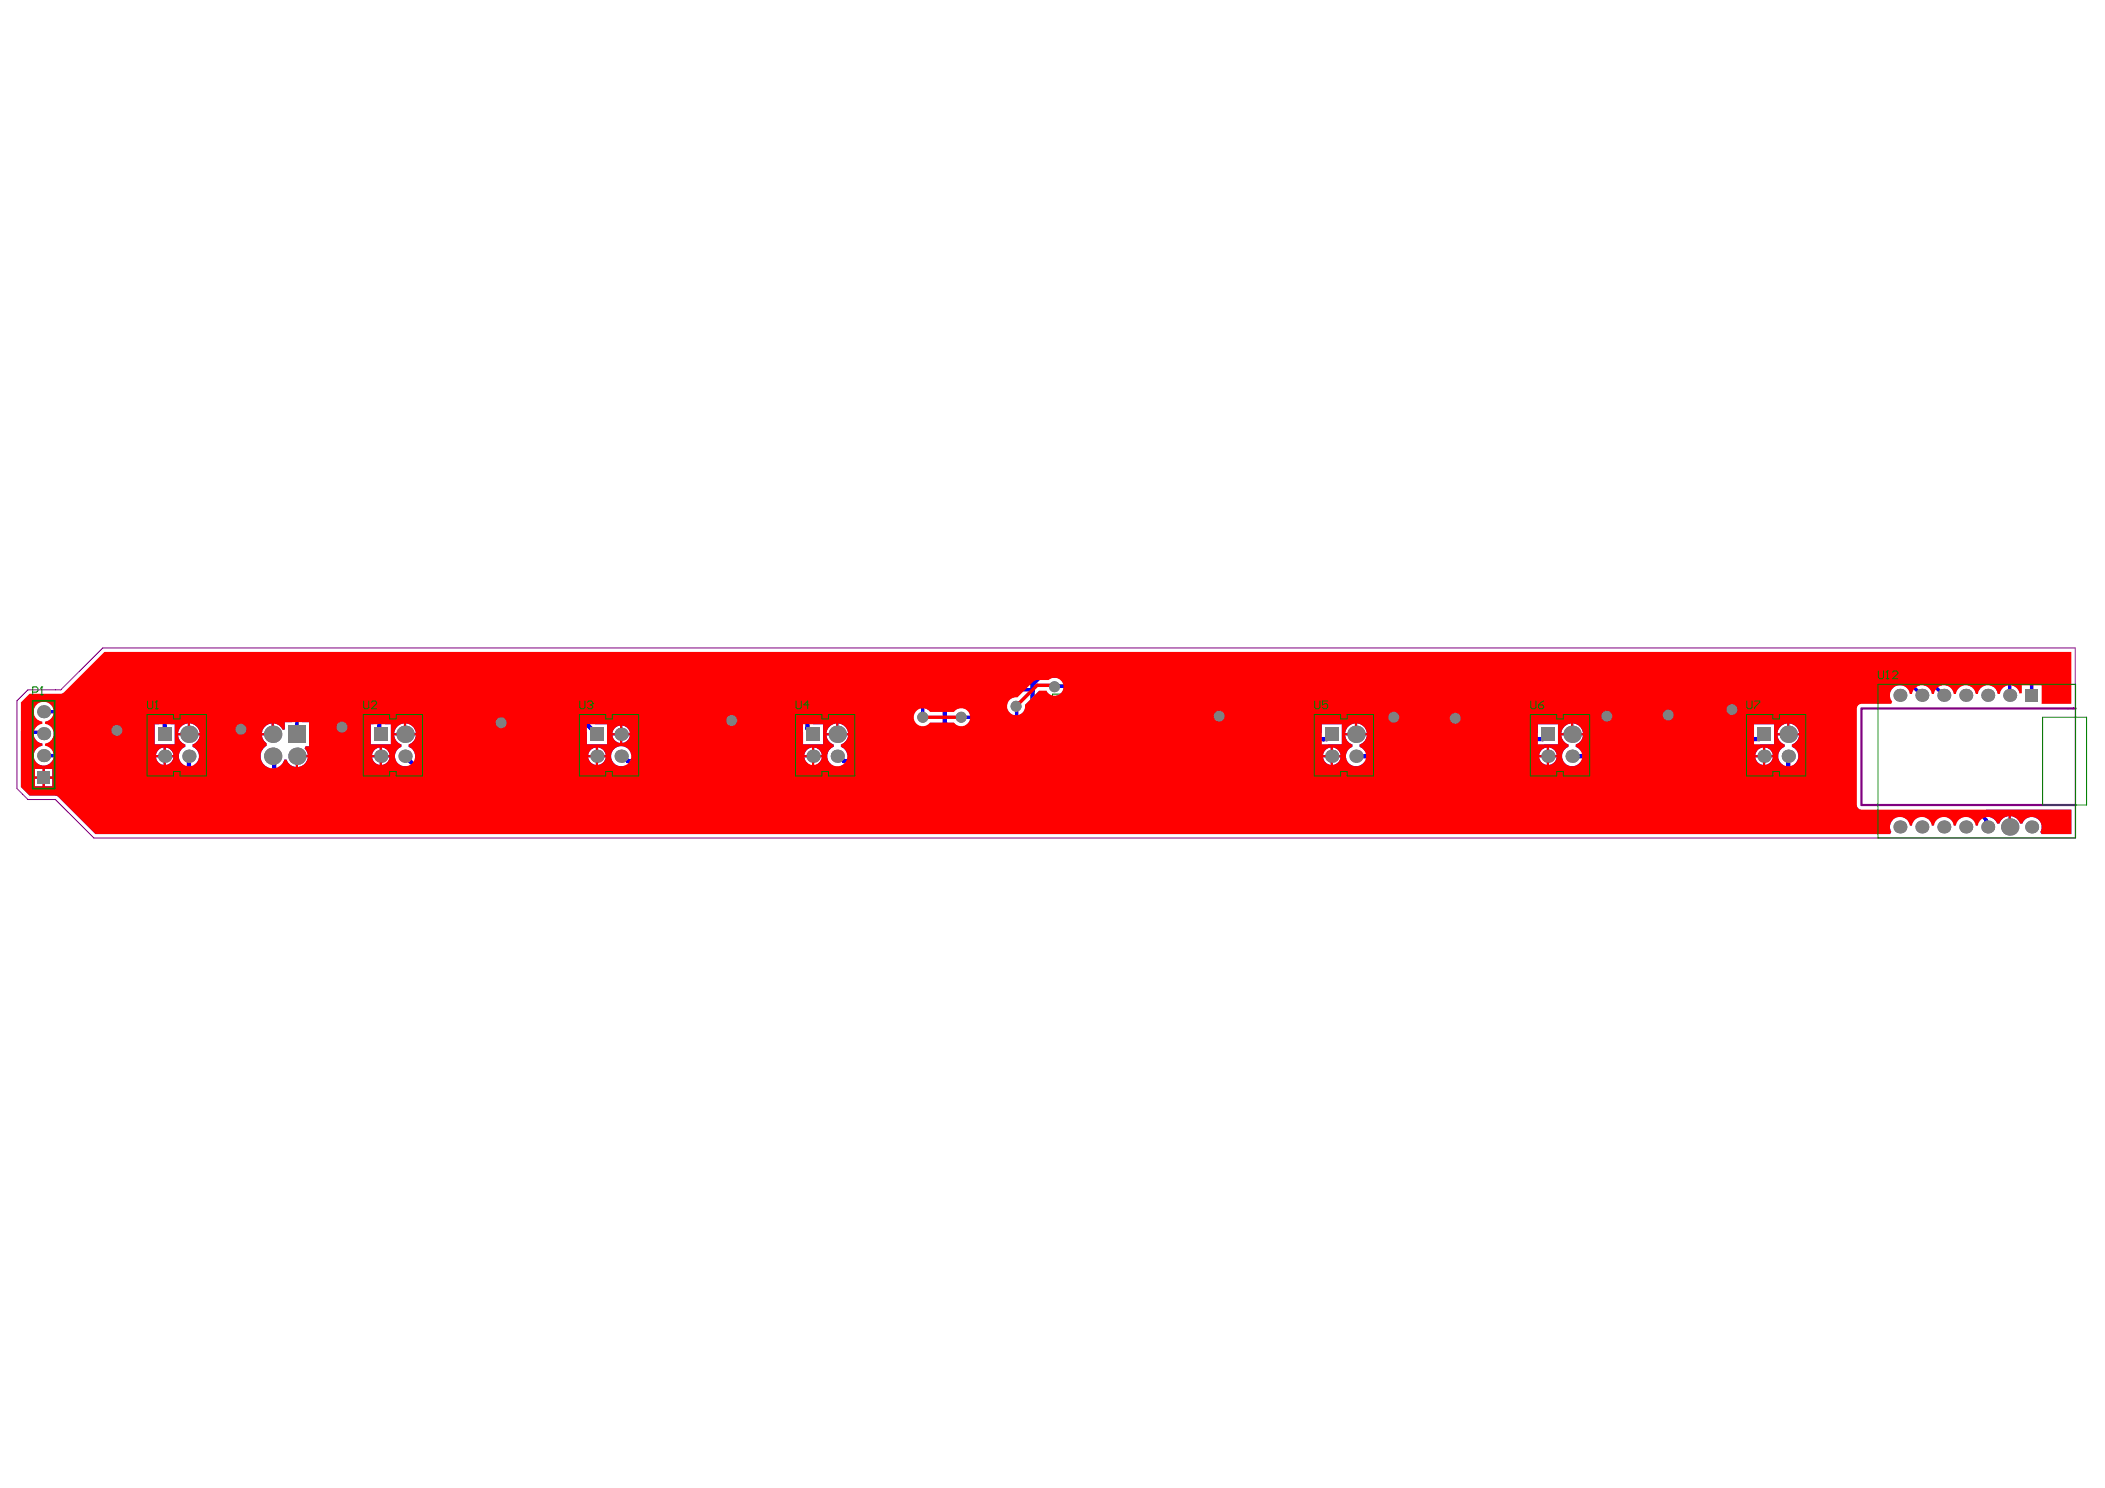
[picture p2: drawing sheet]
<svg xmlns="http://www.w3.org/2000/svg" width="297mm" height="210mm" viewBox="0 0 297 210" stroke-linecap="round" stroke-linejoin="round" font-family="sans-serif">
<g fill="none" stroke="#008000" stroke-width=".14">
<path d="M21.6 95.8h1.8v3.4h-1.8zM21.9 97.5h1.2M22.5 96.9v1.2M29.4 95.8h1.8v3.4h-1.8zM29.7 97.5h1.2M30.3 96.9v1.2M37.1 95.8h1.8v3.4h-1.8zM37.4 97.5h1.2M38 96.9v1.2M44.9 95.8h1.8v3.4h-1.8zM45.2 97.5h1.2M45.8 96.9v1.2"/>
<path d="M52.6 95.8h1.8v3.4h-1.8zM52.9 97.5h1.2M53.5 96.9v1.2M60.4 95.8h1.8v3.4h-1.8zM60.7 97.5h1.2M61.3 96.9v1.2M82 95.8h1.9v3.4h-1.9zM82.3 97.5h1.3M83 96.9v1.2M91.3 95.8h1.9v3.4h-1.9zM91.6 97.5h1.3M92.3 96.9v1.2"/>
<path d="M113 95.8h1.9v3.4h-1.9zM113.3 97.5h1.3M113.9 96.9v1.2M122.3 95.8h1.9v3.4h-1.9zM122.6 97.5h1.2M123.2 96.9v1.2M137.8 96.4h3.4v1.8h-3.4zM138.9 97.3h1.2M139.5 96.7v1.2M148.5 97.9h15.6v14h-15.6zM137.8 100.3h3.4v1.8h-3.4zM138.9 101.2h1.2"/>
<path d="M139.5 100.6v1.2M155.7 104.9h1.2M156.3 104.3v1.2M178.1 100.4h1.8v3.5h-1.8zM178.4 102.2h1.2M179 101.5v1.3M199.8 100.4h1.8v3.5h-1.8zM200.1 102.2h1.2M200.7 101.5v1.3M209.1 100.4h1.8v3.5h-1.8zM209.4 102.2h1.2M210 101.5v1.3"/>
<path d="M229.2 100.4h1.9v3.5h-1.9zM229.5 102.2h1.3M230.1 101.5v1.3M240.1 100.4h1.8v3.5h-1.8zM240.4 102.2h1.2M241 101.5v1.3M257.1 100.2h1.8v3.5h-1.8zM257.4 102h1.2M258 101.3v1.3"/>
</g>
<g fill="none" stroke="#800080" stroke-width=".14">
<path d="M21.7 96.2h1.7v2.6h-1.7zM29.4 96.2h1.7v2.6h-1.7zM37.2 96.2h1.7v2.6h-1.7zM44.9 96.2h1.7v2.6h-1.7zM52.7 96.2h1.7v2.6h-1.7zM60.4 96.2h1.7v2.6h-1.7zM82.1 96.2h1.7v2.6h-1.7zM91.4 96.2h1.7v2.6h-1.7zM113.1 96.2h1.7v2.6h-1.7zM122.4 96.2h1.7v2.6h-1.7zM138.2 96.5h2.6v1.7h-2.6zM151.8 98.5h9.1v12.8h-9.1z"/>
<path d="M292.8 91.4h-278.3l-5.9 5.9h-4.7l-1.5 1.6v12.3l1.5 1.6h3.9l5.4 5.4h279.6M292.8 91.4v26.8M138.2 100.3h2.6v1.7h-2.6zM178.2 100.8h1.7v2.7h-1.7zM199.9 100.8h1.7v2.7h-1.7zM209.1 100.8h1.8v2.7h-1.8zM229.3 100.8h1.7v2.7h-1.7zM240.1 100.8h1.7v2.7h-1.7zM257.2 100.6h1.7v2.7h-1.7z"/>
<circle cx="159.8" cy="99.6" r=".61"/>
</g>
<path d="M292.9 99.9h-30.2v13.7h30.2" fill="none" stroke="#800080" stroke-width=".31"/>
<g fill="none" stroke="#c0c073" stroke-width=".14">
<path d="M21.9 95h.4M22.1 93.9h.1M22.1 93.9l.2 .2M22.1 93.9v1.1M23 94.6l-.3 .4M23.4 94.6h-.6l-.1-.1v-.4l.1-.2h.6v1.1M28.4 94.1l.2-.2h.3l.2 .2v.7l-.2 .2h-.3l-.2-.2zM29.7 95h.3M29.9 93.9h.1M29.9 93.9l.1 .2M29.9 93.9v1.1M30.8 94.6l-.4 .4"/>
<path d="M31.1 94.6h-.5l-.2-.1v-.4l.2-.2h.5v1.1M37.2 94.5l-.1-.2v-.2l.1-.2h.4l.2 .2v.2l-.2 .2M37.2 94.5l-.1 .1v.2l.1 .2h.4l.2-.2v-.2l-.2-.1M37.2 94.5h.4M38.5 94.6l-.3 .4M38.9 94.6h-.6l-.1-.1v-.4l.1-.2h.6v1.1M42.7 99.4l-.2 .2v.2l.2 .2h.3l.2-.2v-.2l-.2-.2M42.7 99.4l-.2-.1v-.2l.2-.2h.3l.2 .2v.2l-.2 .1M42.7 99.4h.3M43.6 98.9v.9l.2 .2h.3l.2-.2v-.9M44.6 93.9h-.7v.2l.7 .7v.2M45.2 95h.3"/>
<path d="M45.4 93.9h.1M45.4 93.9l.1 .2M45.4 93.9v1.1M46.3 94.6l-.4 .4M46.6 94.6h-.5l-.2-.1v-.4l.2-.2h.5v1.1M53.3 94.1l-.2-.2h-.4l-.1 .2v.2l.7 .7h-.7M54 94.6l-.4 .4M54.4 94.6h-.6l-.2-.1v-.4l.2-.2h.6v1.1M59.7 95h.4M59.9 93.9h.1M59.9 93.9v1.1M59.9 93.9l.2 .2"/>
<path d="M60.7 95h.3M60.8 93.9h.1M60.8 93.9l.2 .2M60.8 93.9v1.1M61.8 94.6l-.4 .4M62.1 94.6h-.5l-.2-.1v-.4l.2-.2h.5v1.1M82 94.3h.1M82 94.3l.2 .2M82.2 94.5l-.2 .1v.2l.2 .2h.3l.2-.2M82.2 94.5h.2M82.7 94.1l-.2-.2h-.3l-.2 .2v.2M83.5 94.6l-.4 .4"/>
<path d="M83.8 94.6h-.5l-.2-.1v-.4l.2-.2h.5v1.1M91.1 94.1l-.2-.2h-.3l-.2 .2v.2l.7 .7h-.7M91.7 95h.3M91.8 93.9h.1M91.8 93.9l.2 .2M91.8 93.9v1.1M92.7 94.6l-.3 .4M93.1 94.6h-.5l-.2-.1v-.4l.2-.2h.5v1.1M113 94.5h.7l-.5-.6v1.1M114.4 94.6l-.3 .4M114.8 94.6h-.5l-.2-.1v-.4l.2-.2h.5v1.1M121.4 94.3h.1"/>
<path d="M121.4 94.3l.1 .2M121.5 94.5l-.1 .1v.2l.1 .2h.4l.2-.2M121.5 94.5h.2M122.1 94.1l-.2-.2h-.4l-.1 .2v.2M122.6 95h.4M122.8 93.9h.1M122.8 93.9l.2 .2M122.8 93.9v1.1M123.7 94.6l-.3 .4M124.1 94.6h-.5l-.2-.1v-.4l.2-.2h.5v1.1M138.6 95l-.2-.1v-.2l.2-.2h.3l.2 .2v.2l-.2 .1M138.6 95l-.2 .2v.2l.2 .2h.3l.2-.2v-.2l-.2-.2"/>
<path d="M138.6 95h.3M139.3 98.9h.6l.1-.2v-.2l-.1-.1h-.4l-.2 .1v.8l.2 .2h.4l.1-.2M139.7 95.6h.3M139.9 94.5h.1M139.9 94.5l.1 .2M139.9 94.5v1.1M140.8 95.2l-.4 .4M140.8 99.1l-.4 .4M141.1 95.2h-.5l-.2-.2v-.3l.2-.2h.5v1.1M141.1 99.1h-.5l-.2-.2v-.4l.2-.1h.5v1.1M161.3 96.2l.2-.2h.4l.2 .2v.7l-.2 .2h-.4l-.2-.2zM162.6 97.1h.4"/>
<path d="M162.8 96h.1M162.8 96v1.1M162.8 96l.2 .2M163.3 96v.9l.2 .2h.4l.2-.2v-.9M178 98.5h.8v.6l-.4-.2h-.2l-.2 .2v.4l.2 .1h.4l.2-.1M179.5 99.3l-.4 .3M179.9 99.3h-.6l-.2-.2v-.4l.2-.2h.6v1.1M198.8 99.1h.8l-.6-.6v1.1M200.1 99.6h.4M200.3 98.5h.1M200.3 98.5l.2 .2M200.3 98.5v1.1"/>
<path d="M201.2 99.3l-.4 .3M201.6 99.3h-.6l-.2-.2v-.4l.2-.2h.6v1.1M209 99.3l.2-.2h.6v.4l-.2 .1h-.4l-.2-.1zM209 98.5l.4 .2 .4 .4M210.5 99.3l-.4 .3M210.9 99.3h-.6l-.2-.2v-.4l.2-.2h.6v1.1M228.3 98.5h.7v.6l-.4-.2h-.2l-.1 .2v.4l.1 .1h.4l.2-.1M229.5 99.6h.4M229.7 98.5h.1M229.7 98.5l.2 .2M229.7 98.5v1.1M230.6 99.3l-.3 .3"/>
<path d="M231 99.3h-.5l-.2-.2v-.4l.2-.2h.5v1.1M240.8 98.5h-.8v.2l.8 .8v.1M241.5 99.3l-.4 .3M241.8 99.3h-.5l-.2-.2v-.4l.2-.2h.5v1.1M256.1 99.1l.2-.2h.6v.4l-.2 .2h-.4l-.2-.2zM256.1 98.4l.4 .1 .4 .4M257.4 99.5h.4M257.6 98.4h.1M257.6 98.4l.2 .1M257.6 98.4v1.1M258.5 99.1l-.3 .4M258.9 99.1h-.6l-.1-.2v-.4l.1-.1h.6v1.1"/>
<path d="M36 100.8h3.7v.6h1v-.6h3.7v8.7h-3.7v-.7h-1v.7h-3.7z"/>
</g>
<g fill="none" stroke="#c0c073" stroke-width=".24">
<path d="M21.9 97.5h1.3M29.6 97.5h1.3M37.4 97.5h1.3M45.1 97.5h1.3M52.8 97.5h1.4M60.6 97.5h1.3M82.3 97.5h1.3M91.6 97.5h1.3M113.3 97.5h1.3M122.6 97.5h1.3M139.5 96.6v1.4M152.8 98.5h7.1v12.8h-7.1z"/>
<path d="M139.5 100.5v1.3M178.3 102.2h1.4M200 102.2h1.4M209.3 102.2h1.4M229.5 102.2h1.3M240.3 102.2h1.4M257.4 102h1.3"/>
</g>
<circle cx="161.9" cy="98.4" r=".15" fill="none" stroke="#c0c073" stroke-width=".3"/>
<circle cx="158.7" cy="99.7" r=".37" fill="none" stroke="#c0c073" stroke-width=".73"/>
<g fill="#00f">
<path d="M280.3 114.2h12v3.5h-4.2l-.2-.4a1.41 1.41 0 0 0-.6-1.9 1.41 1.41 0 0 0-1.9 .8h-.4a1.49 1.49 0 0 0-1.3-1.1v1.6h-.3v-1.6a1.49 1.49 0 0 0-1.3 1.1h-.3a1.33 1.33 0 0 0-.9-.9l-.7-.8z"/>
<path d="M93 95h20.2v.4h-.5v4.2h.4v3.2l.2 .5v1.7h2.9v-2.8h-1.5v-2.6h.5v-4.2h-.5v-.4h7.4l.1 .1-.1 .3h-.1v4.2h.4v7h-2.8a1.39 1.39 0 0 0-.9-1.3v-.3a1.5 1.5 0 0 0 1-1.3h-3.1a1.5 1.5 0 0 0 1 1.3v.3a1.42 1.42 0 0 0-.3 2.5l-.1 .3h-1.8l.1-.4 .4-.5 .1-.4h-2.5l.1 .4 .4 .5v.4h-2.5l-1.3-1.3-.6-.2h-16.5v-7h.4v-4.2h-.5zM118.3 102v1.4h1.4a1.52 1.52 0 0 0-1.4-1.4zM116.9 102.6l-.3 .8h1.4v-1.4a1.5 1.5 0 0 0-1.1 .6zM114.9 105.4v1.1h1.1a1.25 1.25 0 0 0-1.1-1.1zM113.7 105.9l-.2 .6h1.1v-1.1l-.3 .1z"/>
<path d="M201.5 98.4h7.7v1.7h-.5v4.1h1.5a1.52 1.52 0 0 0 1.1 .9l8.5-.1v-2.8h-2.8v1.3h-5.3l-.4-.4v-3h-.5v-1.7h18.5v1.7h-.4v4.3l-1.5 1.5h-4.4l-.3-.4-.3-.2v-.3a1.5 1.5 0 0 0 1-1.3h-3.1a1.5 1.5 0 0 0 1 1.3v.3a1.42 1.42 0 0 0-.6 2.3 1.42 1.42 0 0 0 2.3-.1h2.4l.1 .3-2.7 2.6h-28l-.2-.3 6-5.9h1.4v-4.1h-.5zM222 102v1.4h1.4a1.52 1.52 0 0 0-1.4-1.4zM220.6 102.6l-.3 .8h1.4v-1.4a1.5 1.5 0 0 0-1.1 .6zM218.6 105.4v1.1h1.1a1.25 1.25 0 0 0-1.1-1.1zM217.4 105.9l-.2 .6h1.1v-1.1l-.3 .1zM218.6 106.8v1.1a1.25 1.25 0 0 0 1.1-1.1zM217.2 106.8a1.25 1.25 0 0 0 1.1 1.1v-1.1z"/>
<path d="M62 95h20.2v.4h-.5v4.2h.5v2.7a1.27 1.27 0 0 0 .6 1v1.7h2.9v-2.8h-1.7l-.2-.2v-2.4h.4v-4.2h-.5v-.4h7.8v.4h-.5v4.2h.5v7h-2.4a1.43 1.43 0 0 0-1.7-1.3 1.43 1.43 0 0 0-1.1 1.7 1.43 1.43 0 0 0 1.9 1l.4 .2h20.7l1.2 1.2-.1 .3h-48.3v-10.1h.4v-4.2h-.5zM87.8 102.3v1.1h1.1a1.25 1.25 0 0 0-1.1-1.1zM86.7 102.8l-.3 .6h1.1v-1.1l-.3 .1zM87.8 103.7v1.1a1.25 1.25 0 0 0 1.1-1.1zM86.4 103.7a1.25 1.25 0 0 0 1.1 1.1v-1.1zM84.4 105.4v1.1h1.1a1.25 1.25 0 0 0-1.1-1.1zM83.2 105.9l-.2 .6h1.1v-1.1l-.3 .1zM84.4 106.8v1.1a1.25 1.25 0 0 0 1.1-1.1zM83 106.8a1.25 1.25 0 0 0 1.1 1.1v-1.1z"/>
<path d="M167.3 106.5h1.2l5.3 5.3 .6 .2h48.8l.5-.2 7-7 .2-.6h.5v-4.1h-.5v-1.7h9.3v1.7h-.5v4.1h1.4a1.52 1.52 0 0 0 1.2 .9l8-.1v-2.8h-2.8v1.3h-4.9l-.3-.4v-3h-.5v-1.7h13.8l1.3 1.2-.2 .3v4.1h.5v5.4l-3.4 3.4h-.7v-5a1.42 1.42 0 0 0-.2-2.5v-.3a1.5 1.5 0 0 0 1-1.3h-3.1a1.5 1.5 0 0 0 1 1.3v.3a1.42 1.42 0 0 0-.3 2.5v5h-78.4l-5.9-6zM252.5 102v1.4h1.4a1.52 1.52 0 0 0-1.4-1.4zM251.1 102.6l-.3 .8h1.4v-1.4a1.5 1.5 0 0 0-1.1 .6zM249.1 105.4v1.1h1.1a1.25 1.25 0 0 0-1.1-1.1zM247.9 105.9l-.2 .6h1.1v-1.1l-.3 .1zM249.1 106.8v1.1a1.25 1.25 0 0 0 1.1-1.1zM247.7 106.8a1.25 1.25 0 0 0 1.1 1.1v-1.1z"/>
<path d="M134.8 112.5l1.3-1.4h13l.5 .2h2.3a.92 .92 0 0 0 .8-.6 .92 .92 0 0 0-.2-1v-.3a.92 .92 0 0 0 0-1.3v-.2a.92 .92 0 0 0 0-1.3v-.3a.92 .92 0 0 0 0-1.3v-.2a.92 .92 0 0 0 0-1.3v-.3a.92 .92 0 0 0 0-1.3v-.2a.92 .92 0 0 0 0-1.3v-.2a.91 .91 0 0 0-.2-1.5v-.3h25.9v1.7h-.5v4.1h1.5a1.52 1.52 0 0 0 1.1 .9l9-.1v-2.8h-2.8v1.3h-5.8l-.4-.4v-3h-.5v-1.7h20.1v1.7h-.5v3l-2.8 2.8h-4.1l-.3-.4-.3-.2v-.3a1.5 1.5 0 0 0 1-1.3h-3.1a1.5 1.5 0 0 0 1 1.3v.3a1.42 1.42 0 0 0-.6 2.3 1.42 1.42 0 0 0 2.3-.1h2.1l.2 .3-1.2 1.1h-16.6l-5.3-5.3-.4-.2-7.5-.1-.1-.3 .1-.2h-3.7l.1 .3a.55 .55 0 0 1-.2 .6 1.27 1.27 0 0 0 .1 1.2 1.35 1.35 0 0 0 0 1.6 1.35 1.35 0 0 0 0 1.5l-.1 .3a.91 .91 0 0 0 .2 1.2l.1 .3-.2 .4h3.7l-.1-.3 .1-.3h.8l1.2 1.2v.9l-1.1 1.1h-29.8zM162.1 98.8v.5h1.7a.72 .72 0 0 0-.7-.5zM160.3 99l-.2 .3h1.7v-.5h-1zM160.1 99.7l.2 .4v.4l-.2 .4h3.7l-.3-.4v-.4l.3-.4zM160.1 101.2l.2 .4v.4l-.2 .4h3.7l-.3-.4v-.4l.3-.4zM191.5 102v1.4h1.4a1.52 1.52 0 0 0-1.4-1.4zM190.1 102.6l-.3 .8h1.4v-1.4a1.5 1.5 0 0 0-1.1 .6zM188.1 105.4v1.1h1.1a1.25 1.25 0 0 0-1.1-1.1zM186.9 105.9l-.2 .6h1.1v-1.1l-.3 .1zM188.1 106.8v1.1a1.25 1.25 0 0 0 1.1-1.1zM186.7 106.8a1.25 1.25 0 0 0 1.1 1.1v-1.1zM162.1 110.5v.6h1a.72 .72 0 0 0 .7-.6zM160.1 110.5a.71 .71 0 0 0 .7 .6h1v-.6z"/>
<path d="M38.8 95h6.2v.4h-.5v4.2h.5v11.6h-4.3l-1.2-1.2v-1.9l.3-.4 .3-.5h.3a1.5 1.5 0 0 0 1.3 1v-1.5h.2v-.2h1.5l-.1-.4-.3-.5 .1-.3h.5v-3.4h-1v-2.6l-1.3-1.3-.5-.3h-1.5v-2.3h-.5zM42.1 106.8v1.4a1.52 1.52 0 0 0 1.3-1.4z"/>
<path d="M46.5 95h6.3v.4h-.6v4.2h.5v2.6h-.4v2.8h2.9v-2.8h-.9v-2.6h.5v-4.2h-.5v-.4h6.2v.4h-.5v4.2h.5v8.8l-.3 .2-1.6-1.7a1.4 1.4 0 0 0-.9-1.6v-.3a1.5 1.5 0 0 0 1-1.3h-3.1a1.5 1.5 0 0 0 1 1.3v.3a1.42 1.42 0 0 0-.8 1.8 1.42 1.42 0 0 0 1.6 1l2.9 2.8-.2 .3h-13.5v-11.6h.5v-4.2h-.6zM57.3 102v1.4h1.4a1.52 1.52 0 0 0-1.4-1.4zM55.9 102.6l-.3 .8h1.4v-1.4a1.5 1.5 0 0 0-1.1 .6zM53.9 105.4v1.1h1.1a1.25 1.25 0 0 0-1.1-1.1zM52.7 105.9l-.2 .6h1.1v-1.1l-.3 .1zM53.9 106.8v1.1a1.25 1.25 0 0 0 1.1-1.1zM52.5 106.8a1.25 1.25 0 0 0 1.1 1.1v-1.1z"/>
<path d="M31 95h6.3v.4h-.6v4.2h2.6v-.4h1.1l.8 .7v2h-1v1h-.3a1.5 1.5 0 0 0-1.3-.9v1.6h-.1v.1h-1.5a1.46 1.46 0 0 0 .6 1.1v.4a1.7 1.7 0 0 0-.8 1.6 1.7 1.7 0 0 0 1.1 1.5v2.3l.2 .3 1.6 1.6-.2 .3h-8.4v-13.2h.5v-4.2h-.6zM37.3 102.6l-.3 .8h1.3v-1.4a1.5 1.5 0 0 0-1 .6z"/>
<path d="M3 103.1l.3-.1a1.71 1.71 0 0 0 1.6 1 1.41 1.41 0 0 0 1.1 .9v.3a1.41 1.41 0 0 0-1 2.2 1.41 1.41 0 0 0 2.3-.1h2.9l.2 .6 7.7 7.7 .6 .3h239.3l.3-.1 .5-.4h8.1l.2 .3a1.35 1.35 0 0 0-.2 1.6l-.2 .4h-253.2l-5.5-5.4-3.8-.1-1.2-1.2zM6.3 108.5v1h1.1v-1zM4.9 108.5v1h1.1v-1zM6.3 109.8v1.1h1.1v-1.1zM4.9 109.8v1.1h1.1v-1.1z"/>
<path d="M11.7 100.7l5.7-5.7h4.4v.4h-.5v4.2h1.1v2.6h-.6v2.8h2.9v-2.8h-.7v-3l-.2-.6v-3.2h-.5v-.4h6.2v.4h-.5v4.2h.5v11.6l-.3 .1-1.7-1.7v-1.8a1.42 1.42 0 0 0-.3-2.5v-.3a1.5 1.5 0 0 0 1-1.3h-3.1a1.5 1.5 0 0 0 1 1.3v.3a1.42 1.42 0 0 0-.2 2.5v2.1l.1 .4 3.6 3.8-.1 .3h-10.5l-7.3-7.3zM26.8 102v1.4h1.4a1.52 1.52 0 0 0-1.4-1.4zM25.4 102.6l-.3 .8h1.4v-1.4a1.5 1.5 0 0 0-1.1 .6zM23.4 105.4v1.1h1.1a1.25 1.25 0 0 0-1.1-1.1zM22.2 105.9l-.2 .6h1.1v-1.1l-.3 .1zM23.4 106.8v1.1a1.25 1.25 0 0 0 1.1-1.1zM22 106.8a1.25 1.25 0 0 0 1.1 1.1v-1.1z"/>
</g>
<g fill="none" stroke="#00f" stroke-width=".49">
<path d="M22.5 94.2v2.3M30.3 94.2v2.3M38 98.5h2.8l1.1 1.1v4M38 94.2v2.3M45.8 94.2v2.3M53.5 94.2v2.3M61.3 94.2v2.3M83 94.2v2.3M92.3 94.2v2.3M113.9 94.2v2.3M122.5 94.2l.7 .8v1.5M138.5 97.3v3.9h-2.9"/>
<path d="M140.5 97.3h5.2M143.4 99.6l.1 .1v1.4M148.8 96.9l.1-.1h1.4l.3-.3h116.7l.1-.1h1.4l.1 .1h.7l1.6 1.6M261.1 95.3h10.4l2.8 2.8M281.8 94.2l1.8 1.8v2.1M286.7 98.1v-3.1l-2.3-2.3h-268.1l-5.5 5.5h-6.2l-.7 .7v3.8l.6 .6h1.5l.2 .2M6.2 106.6h4.7M6.2 100.4l-.1 .1M6.3 100.4h4.6M10.9 100.4l6.2-6.2h110l3.1 3.1v3.9M10.9 100.4v7l7.8 7.7h239.3l.8-.8h1.6M41.9 103.6h.1"/>
<path d="M143.5 101.1l-3 .1M143.5 101.1l1.4 1.5M258.5 114.6h20.8l.9 1v.8l.3 .3"/>
</g>
<g fill="none" stroke="#00f" stroke-width=".61">
<path d="M22.5 98.5h.2l.5 .7v4.4M30.3 98.5v15.1M45.8 98.5v13.5M53.5 98.5v4.9l.2 .2M61.3 98.5v12M83 98.5v3.8l1.2 1.3M92.3 98.5v8.9M113.9 98.5v4.3l.8 .8M123.2 98.5v8.9M150.7 99.5v-1l.9-.9h104.4l4.4 4.4v12.3M179 97.6v3.6M200.7 97.6v3.6"/>
<path d="M210 97.6v3.6M230.1 97.6v3.6M241 97.6v3.6M261.1 95.3h-114.2l-1.2 1.2v2.4l2.2 2.1h2.8M281.8 94.2h-146.2l-2.3 2.3v5.5l2.3 2.3h12.4l.2-.2h2.5M26.7 106.7v3.2l3.6 3.7M38.5 106.7l.2 .2v3.5l1.6 1.6h93.8l1.7-1.7h14.9M57.2 106.7l3.7 3.8h71.6l1.7-1.7h16.5M87.7 106.7h.2l.7 .7h21l1.6 1.5h20l1.6-1.7h17.9M144.9 102.6h5.8M150.7 105.7h-18l-1.7 1.7h-11.9l-.7-.7h-.2M161.9 108.8h3l1.7 1.7v1.5l-1.5 1.6h-134.8"/>
<path d="M179 103.1h.2l1.1 1.2h6.9l.7-.7M191.3 106.7h5.7M200.7 103.1h-.2l-6.5 6.6h-17.3l-5.6-5.6h-9.2M210 103.1h.2l1.1 1.2h6.4l.7-.7M221.8 106.7h5.8M230.1 103.1v1.2l-6.9 6.9h-48.8l-5.6-5.5h-6.9M241 103.1h.2l1.1 1.2h5.9l.7-.7M252.3 106.7v6.9M258 103.4v6.4l-3.8 3.8h-81.4l-6.3-6.4h-4.6"/>
</g>
<g fill="#808080">
<circle cx="235.4" cy="100.9" r=".77"/>
<circle cx="244.4" cy="100.1" r=".77"/>
<circle cx="226.7" cy="101" r=".77"/>
<circle cx="205.4" cy="101.3" r=".77"/>
<circle cx="196.7" cy="101.2" r=".77"/>
<circle cx="172" cy="101" r=".77"/>
<circle cx="16.5" cy="103" r=".77"/>
<circle cx="34" cy="102.9" r=".77"/>
<circle cx="48.3" cy="102.6" r=".77"/>
<circle cx="70.7" cy="102" r=".77"/>
<circle cx="103.3" cy="101.6" r=".77"/>
<circle cx="135.6" cy="101.2" r=".77"/>
<circle cx="148.8" cy="96.9" r=".77"/>
<circle cx="143.4" cy="99.6" r=".77"/>
<circle cx="130.2" cy="101.2" r=".77"/>
<circle cx="6.2" cy="106.6" r=".91"/>
<circle cx="6.2" cy="103.5" r=".91"/>
<circle cx="23.2" cy="106.7" r=".93"/>
<circle cx="6.2" cy="100.4" r=".91"/>
<circle cx="26.7" cy="106.7" r=".93"/>
<circle cx="26.7" cy="103.6" r="1.22"/>
<circle cx="38.5" cy="106.7" r="1.22"/>
<circle cx="38.5" cy="103.6" r="1.22"/>
<circle cx="41.9" cy="106.7" r="1.22"/>
<circle cx="53.7" cy="106.7" r=".93"/>
<circle cx="57.2" cy="106.7" r=".93"/>
<circle cx="57.2" cy="103.6" r="1.22"/>
<circle cx="84.2" cy="106.7" r=".93"/>
<circle cx="87.7" cy="106.7" r=".93"/>
<circle cx="87.7" cy="103.6" r=".93"/>
<circle cx="114.7" cy="106.7" r=".93"/>
<circle cx="118.2" cy="106.7" r=".93"/>
<circle cx="118.2" cy="103.6" r="1.22"/>
<circle cx="187.9" cy="106.7" r=".93"/>
<circle cx="191.3" cy="103.6" r="1.22"/>
<circle cx="191.3" cy="106.7" r=".93"/>
<circle cx="218.4" cy="106.7" r=".93"/>
<circle cx="221.8" cy="106.7" r=".93"/>
<circle cx="221.8" cy="103.6" r="1.22"/>
<circle cx="248.9" cy="106.7" r=".93"/>
<circle cx="252.3" cy="106.7" r=".93"/>
<circle cx="252.3" cy="103.6" r="1.22"/>
<circle cx="268.1" cy="98.1" r=".91"/>
<circle cx="268.1" cy="116.7" r=".91"/>
<circle cx="271.2" cy="98.1" r=".91"/>
<circle cx="271.2" cy="116.7" r=".91"/>
<circle cx="274.3" cy="98.1" r=".91"/>
<circle cx="274.3" cy="116.7" r=".91"/>
<circle cx="277.4" cy="98.1" r=".91"/>
<circle cx="277.4" cy="116.7" r=".91"/>
<circle cx="280.5" cy="98.1" r=".91"/>
<circle cx="280.5" cy="116.7" r=".91"/>
<circle cx="283.6" cy="116.7" r="1.22"/>
<circle cx="283.6" cy="98.1" r=".91"/>
<circle cx="286.7" cy="116.7" r=".91"/>
</g>
<g fill="#808080">
<path d="M22.3 102.6h1.9v1.9h-1.9z" fill-rule="evenodd"/>
<path d="M5.2 108.8h1.9v1.8h-1.9z" fill-rule="evenodd"/>
<path d="M40.7 102.4h2.4v2.4h-2.4z" fill-rule="evenodd"/>
<path d="M52.8 102.6h1.9v1.9h-1.9z" fill-rule="evenodd"/>
<path d="M83.3 102.6h1.9v1.9h-1.9z" fill-rule="evenodd"/>
<path d="M113.8 102.6h1.9v1.9h-1.9z" fill-rule="evenodd"/>
<path d="M187 102.6h1.9v1.9h-1.9z" fill-rule="evenodd"/>
<path d="M217.5 102.6h1.9v1.9h-1.9z" fill-rule="evenodd"/>
<path d="M248 102.6h1.9v1.9h-1.9z" fill-rule="evenodd"/>
<path d="M285.8 97.2h1.8v1.8h-1.8z" fill-rule="evenodd"/>
</g>
<g fill="#00f">
<path d="M137.9 100.4h1.2v1.6h-1.2z" fill-rule="evenodd"/>
<path d="M139.9 100.4h1.2v1.6h-1.2z" fill-rule="evenodd"/>
<path d="M137.9 96.5h1.2v1.6h-1.2z" fill-rule="evenodd"/>
<path d="M139.9 96.5h1.2v1.6h-1.2z" fill-rule="evenodd"/>
<path d="M21.7 97.9h1.6v1.2h-1.6z" fill-rule="evenodd"/>
<path d="M21.7 95.9h1.6v1.2h-1.6z" fill-rule="evenodd"/>
<path d="M29.5 97.9h1.6v1.2h-1.6z" fill-rule="evenodd"/>
<path d="M29.5 95.9h1.6v1.2h-1.6z" fill-rule="evenodd"/>
<path d="M37.2 97.9h1.6v1.2h-1.6z" fill-rule="evenodd"/>
<path d="M37.2 95.9h1.6v1.2h-1.6z" fill-rule="evenodd"/>
<path d="M45 97.9h1.6v1.2h-1.6z" fill-rule="evenodd"/>
<path d="M45 95.9h1.6v1.2h-1.6z" fill-rule="evenodd"/>
<path d="M52.7 97.9h1.6v1.2h-1.6z" fill-rule="evenodd"/>
<path d="M52.7 95.9h1.6v1.2h-1.6z" fill-rule="evenodd"/>
<path d="M60.5 97.9h1.6v1.2h-1.6z" fill-rule="evenodd"/>
<path d="M60.5 95.9h1.6v1.2h-1.6z" fill-rule="evenodd"/>
<path d="M82.2 97.9h1.5v1.2h-1.5z" fill-rule="evenodd"/>
<path d="M82.2 95.9h1.5v1.2h-1.5z" fill-rule="evenodd"/>
<path d="M91.5 97.9h1.5v1.2h-1.5z" fill-rule="evenodd"/>
<path d="M91.5 95.9h1.5v1.2h-1.5z" fill-rule="evenodd"/>
<path d="M113.1 97.9h1.6v1.2h-1.6z" fill-rule="evenodd"/>
<path d="M113.1 95.9h1.6v1.2h-1.6z" fill-rule="evenodd"/>
<path d="M122.4 97.9h1.6v1.2h-1.6z" fill-rule="evenodd"/>
<path d="M122.4 95.9h1.6v1.2h-1.6z" fill-rule="evenodd"/>
<path d="M178.2 102.5h1.6v1.2h-1.6z" fill-rule="evenodd"/>
<path d="M178.2 100.6h1.6v1.2h-1.6z" fill-rule="evenodd"/>
<path d="M199.9 102.5h1.6v1.2h-1.6z" fill-rule="evenodd"/>
<path d="M199.9 100.6h1.6v1.2h-1.6z" fill-rule="evenodd"/>
<path d="M257.2 102.3h1.6v1.2h-1.6z" fill-rule="evenodd"/>
<path d="M257.2 100.4h1.6v1.2h-1.6z" fill-rule="evenodd"/>
<path d="M240.2 102.5h1.6v1.2h-1.6z" fill-rule="evenodd"/>
<path d="M240.2 100.6h1.6v1.2h-1.6z" fill-rule="evenodd"/>
<path d="M209.2 102.5h1.6v1.2h-1.6z" fill-rule="evenodd"/>
<path d="M209.2 100.6h1.6v1.2h-1.6z" fill-rule="evenodd"/>
<path d="M229.3 102.5h1.6v1.2h-1.6z" fill-rule="evenodd"/>
<path d="M229.3 100.6h1.6v1.2h-1.6z" fill-rule="evenodd"/>
</g>
<g fill="none" stroke="#00f" stroke-width=".85">
<path d="M149.6 99.5h2.3M160.8 99.5h2.3M149.6 101h2.3M149.6 102.6h2.3M149.6 104.1h2.3M149.6 105.7h2.3M149.6 107.2h2.3M149.6 108.8h2.3M149.6 110.3h2.3M160.8 101h2.3M160.8 102.6h2.3M160.8 104.1h2.3"/>
<path d="M160.8 105.7h2.3M160.8 107.2h2.3M160.8 108.8h2.3M160.8 110.3h2.3"/>
</g>
<path d="M3 99.1l1.2-1.2 4.6-.1 5.9-5.8h277.6v7.3h-4.2v-2.6h-2.8v1.1h-.3a1.41 1.41 0 0 0-1.4-1.1 1.41 1.41 0 0 0-1.4 1.2h-.3a1.42 1.42 0 0 0-1.4-1.2 1.42 1.42 0 0 0-1.4 1.2h-.3a1.42 1.42 0 0 0-1.4-1.2 1.42 1.42 0 0 0-1.4 1.2h-.3a1.42 1.42 0 0 0-1.4-1.2 1.42 1.42 0 0 0-1.4 1.2h-.3a1.42 1.42 0 0 0-1.4-1.2 1.42 1.42 0 0 0-1.4 1.2h-.3a1.41 1.41 0 0 0-2-1.1 1.41 1.41 0 0 0-.5 2.2l-.1 .3h-4.2a.66 .66 0 0 0-.7 .6v13.7a.66 .66 0 0 0 .7 .6h29.6v3.5h-4.2l-.2-.4a1.41 1.41 0 0 0-.6-1.9 1.41 1.41 0 0 0-1.9 .8h-.4a1.49 1.49 0 0 0-1.3-1.1v1.6h-.3v-1.6a1.49 1.49 0 0 0-1.3 1.1h-.3a1.41 1.41 0 0 0-1.5-1 1.41 1.41 0 0 0-1.2 1.3h-.3a1.42 1.42 0 0 0-1.4-1.3 1.42 1.42 0 0 0-1.4 1.3h-.3a1.42 1.42 0 0 0-1.4-1.3 1.42 1.42 0 0 0-1.4 1.3h-.3a1.42 1.42 0 0 0-1.4-1.3 1.42 1.42 0 0 0-1.4 1.3h-.3a1.41 1.41 0 0 0-1.8-1.2 1.41 1.41 0 0 0-.8 2l-.2 .4h-253.2l-5.5-5.4-3.8-.1-1.2-1.2zM142.4 98.9a1.27 1.27 0 0 0 .7 2 1.27 1.27 0 0 0 1.5-1.5l2-2h1.1a1.27 1.27 0 0 0 1.8 .6 1.27 1.27 0 0 0 .3-1.9 1.27 1.27 0 0 0-1.8-.2l-1.9 .1-2.5 2.4a1.25 1.25 0 0 0-1.2 .5zM129.2 100.4a1.27 1.27 0 0 0 .2 1.8 1.27 1.27 0 0 0 1.8-.3h3.4a1.27 1.27 0 0 0 1.9 .2 1.27 1.27 0 0 0 0-1.9 1.27 1.27 0 0 0-1.9 .2h-3.4a1.27 1.27 0 0 0-2 0zM37 103.7a1.46 1.46 0 0 0 .6 1.1v.4a1.71 1.71 0 0 0-.2 2.8 1.71 1.71 0 0 0 2.7-.8h.3a1.5 1.5 0 0 0 1.3 1v-1.5h.2v-.2h1.5l-.1-.4-.3-.5 .1-.3h.5v-3.4h-3.4v1h-.3a1.5 1.5 0 0 0-1.3-.9v1.6h-.1v.1zM252.5 102v1.4h1.4a1.52 1.52 0 0 0-1.4-1.4zM251.1 102.6l-.3 .8h1.4v-1.4a1.5 1.5 0 0 0-1.1 .6zM222 102v1.4h1.4a1.52 1.52 0 0 0-1.4-1.4zM220.6 102.6l-.3 .8h1.4v-1.4a1.5 1.5 0 0 0-1.1 .6zM191.5 102v1.4h1.4a1.52 1.52 0 0 0-1.4-1.4zM190.1 102.6l-.3 .8h1.4v-1.4a1.5 1.5 0 0 0-1.1 .6zM118.3 102v1.4h1.4a1.52 1.52 0 0 0-1.4-1.4zM116.9 102.6l-.3 .8h1.4v-1.4a1.5 1.5 0 0 0-1.1 .6zM87.8 102.3v1.1h1.1a1.25 1.25 0 0 0-1.1-1.1zM86.7 102.8l-.3 .6h1.1v-1.1l-.3 .1zM57.3 102v1.4h1.4a1.52 1.52 0 0 0-1.4-1.4zM55.9 102.6l-.3 .8h1.4v-1.4a1.5 1.5 0 0 0-1.1 .6zM26.8 102v1.4h1.4a1.52 1.52 0 0 0-1.4-1.4zM25.4 102.6l-.3 .8h1.4v-1.4a1.5 1.5 0 0 0-1.1 .6zM37.3 102.6l-.3 .8h1.3v-1.4a1.5 1.5 0 0 0-1 .6zM87.8 103.7v1.1a1.25 1.25 0 0 0 1.1-1.1zM86.4 103.7a1.25 1.25 0 0 0 1.1 1.1v-1.1zM247.5 102.2v2.8h2.8v-2.8zM217 102.2v2.8h2.8v-2.8zM186.5 102.2v2.8h2.8v-2.8zM113.3 102.2v2.8h2.9v-2.8zM82.8 102.2v2.8h2.9v-2.8zM52.3 102.2v2.8h2.9v-2.8zM21.8 102.2v2.8h2.9v-2.8zM249.1 105.4v1.1h1.1a1.25 1.25 0 0 0-1.1-1.1zM247.9 105.9l-.2 .6h1.1v-1.1l-.3 .1zM218.6 105.4v1.1h1.1a1.25 1.25 0 0 0-1.1-1.1zM217.4 105.9l-.2 .6h1.1v-1.1l-.3 .1zM188.1 105.4v1.1h1.1a1.25 1.25 0 0 0-1.1-1.1zM186.9 105.9l-.2 .6h1.1v-1.1l-.3 .1zM114.9 105.4v1.1h1.1a1.25 1.25 0 0 0-1.1-1.1zM113.7 105.9l-.2 .6h1.1v-1.1l-.3 .1zM84.4 105.4v1.1h1.1a1.25 1.25 0 0 0-1.1-1.1zM83.2 105.9l-.2 .6h1.1v-1.1l-.3 .1zM53.9 105.4v1.1h1.1a1.25 1.25 0 0 0-1.1-1.1zM52.7 105.9l-.2 .6h1.1v-1.1l-.3 .1zM23.4 105.4v1.1h1.1a1.25 1.25 0 0 0-1.1-1.1zM22.2 105.9l-.2 .6h1.1v-1.1l-.3 .1zM249.1 106.8v1.1a1.25 1.25 0 0 0 1.1-1.1zM247.7 106.8a1.25 1.25 0 0 0 1.1 1.1v-1.1zM218.6 106.8v1.1a1.25 1.25 0 0 0 1.1-1.1zM217.2 106.8a1.25 1.25 0 0 0 1.1 1.1v-1.1zM188.1 106.8v1.1a1.25 1.25 0 0 0 1.1-1.1zM186.7 106.8a1.25 1.25 0 0 0 1.1 1.1v-1.1zM114.9 106.8v1.1a1.25 1.25 0 0 0 1.1-1.1zM113.5 106.8a1.25 1.25 0 0 0 1.1 1.1v-1.1zM84.4 106.8v1.1a1.25 1.25 0 0 0 1.1-1.1zM83 106.8a1.25 1.25 0 0 0 1.1 1.1v-1.1zM53.9 106.8v1.1a1.25 1.25 0 0 0 1.1-1.1zM52.5 106.8a1.25 1.25 0 0 0 1.1 1.1v-1.1zM23.4 106.8v1.1a1.25 1.25 0 0 0 1.1-1.1zM22 106.8a1.25 1.25 0 0 0 1.1 1.1v-1.1zM5 99.5a1.41 1.41 0 0 0 1 2.3v.3a1.41 1.41 0 0 0-1.3 1.4 1.41 1.41 0 0 0 1.3 1.4v.3a1.41 1.41 0 0 0-1 2.2 1.41 1.41 0 0 0 2.4 0 1.41 1.41 0 0 0-1.1-2.2v-.3a1.41 1.41 0 0 0 1.3-1.4 1.41 1.41 0 0 0-1.3-1.4v-.3a1.41 1.41 0 0 0 1.1-2.1 1.41 1.41 0 0 0-2.4-.2zM250.8 103.7a1.5 1.5 0 0 0 1 1.3v.3a1.43 1.43 0 0 0-.6 2.2 1.43 1.43 0 0 0 2.3 0 1.43 1.43 0 0 0-.6-2.2v-.3a1.5 1.5 0 0 0 1-1.3zM220.3 103.7a1.5 1.5 0 0 0 1 1.3v.3a1.43 1.43 0 0 0-.6 2.2 1.43 1.43 0 0 0 2.3 0 1.43 1.43 0 0 0-.6-2.2v-.3a1.5 1.5 0 0 0 1-1.3zM189.8 103.7a1.5 1.5 0 0 0 1 1.3v.3a1.43 1.43 0 0 0-.6 2.2 1.43 1.43 0 0 0 2.3 0 1.43 1.43 0 0 0-.6-2.2v-.3a1.5 1.5 0 0 0 1-1.3zM116.6 103.7a1.5 1.5 0 0 0 1 1.3v.3a1.43 1.43 0 0 0-.6 2.2 1.43 1.43 0 0 0 2.3 0 1.43 1.43 0 0 0-.6-2.2v-.3a1.5 1.5 0 0 0 1-1.3zM86.2 106.7a1.45 1.45 0 0 0 2.9 0 1.45 1.45 0 0 0-2.9 0zM55.6 103.7a1.5 1.5 0 0 0 1 1.3v.3a1.43 1.43 0 0 0-.6 2.2 1.43 1.43 0 0 0 2.3 0 1.43 1.43 0 0 0-.6-2.2v-.3a1.5 1.5 0 0 0 1-1.3zM25.1 103.7a1.5 1.5 0 0 0 1 1.3v.3a1.43 1.43 0 0 0-.6 2.2 1.43 1.43 0 0 0 2.3 0 1.43 1.43 0 0 0-.6-2.2v-.3a1.5 1.5 0 0 0 1-1.3zM42.1 106.8v1.4a1.52 1.52 0 0 0 1.3-1.4zM6.3 108.5v1h1.1v-1zM4.9 108.5v1h1.1v-1zM6.3 109.8v1.1h1.1v-1.1zM4.9 109.8v1.1h1.1v-1.1z" fill="#f00"/>
<path d="M148.8 96.9l-.2-.2h-2.3l-2.9 2.9M130.2 101.2h5.4" fill="none" stroke="#f00" stroke-width=".49"/>
<g fill="#808080">
<circle cx="235.4" cy="100.9" r=".77"/>
<circle cx="244.4" cy="100.1" r=".77"/>
<circle cx="226.7" cy="101" r=".77"/>
<circle cx="205.4" cy="101.3" r=".77"/>
<circle cx="196.7" cy="101.2" r=".77"/>
<circle cx="172" cy="101" r=".77"/>
<circle cx="16.5" cy="103" r=".77"/>
<circle cx="34" cy="102.9" r=".77"/>
<circle cx="48.3" cy="102.6" r=".77"/>
<circle cx="70.7" cy="102" r=".77"/>
<circle cx="103.3" cy="101.6" r=".77"/>
<circle cx="135.6" cy="101.2" r=".77"/>
<circle cx="148.8" cy="96.9" r=".77"/>
<circle cx="143.4" cy="99.6" r=".77"/>
<circle cx="130.2" cy="101.2" r=".77"/>
<circle cx="6.2" cy="106.6" r=".91"/>
<circle cx="6.2" cy="103.5" r=".91"/>
<circle cx="23.2" cy="106.7" r=".93"/>
<circle cx="6.2" cy="100.4" r=".91"/>
<circle cx="26.7" cy="106.7" r=".93"/>
<circle cx="26.7" cy="103.6" r="1.22"/>
<circle cx="38.5" cy="106.7" r="1.22"/>
<circle cx="38.5" cy="103.6" r="1.22"/>
<circle cx="41.9" cy="106.7" r="1.22"/>
<circle cx="53.7" cy="106.7" r=".93"/>
<circle cx="57.2" cy="106.7" r=".93"/>
<circle cx="57.2" cy="103.6" r="1.22"/>
<circle cx="84.2" cy="106.7" r=".93"/>
<circle cx="87.7" cy="106.7" r=".93"/>
<circle cx="87.7" cy="103.6" r=".93"/>
<circle cx="114.7" cy="106.7" r=".93"/>
<circle cx="118.2" cy="106.7" r=".93"/>
<circle cx="118.2" cy="103.6" r="1.22"/>
<circle cx="187.9" cy="106.7" r=".93"/>
<circle cx="191.3" cy="103.6" r="1.22"/>
<circle cx="191.3" cy="106.7" r=".93"/>
<circle cx="218.4" cy="106.7" r=".93"/>
<circle cx="221.8" cy="106.7" r=".93"/>
<circle cx="221.8" cy="103.6" r="1.22"/>
<circle cx="248.9" cy="106.7" r=".93"/>
<circle cx="252.3" cy="106.7" r=".93"/>
<circle cx="252.3" cy="103.6" r="1.22"/>
<circle cx="268.1" cy="98.1" r=".91"/>
<circle cx="268.1" cy="116.7" r=".91"/>
<circle cx="271.2" cy="98.1" r=".91"/>
<circle cx="271.2" cy="116.7" r=".91"/>
<circle cx="274.3" cy="98.1" r=".91"/>
<circle cx="274.3" cy="116.7" r=".91"/>
<circle cx="277.4" cy="98.1" r=".91"/>
<circle cx="277.4" cy="116.7" r=".91"/>
<circle cx="280.5" cy="98.1" r=".91"/>
<circle cx="280.5" cy="116.7" r=".91"/>
<circle cx="283.6" cy="116.7" r="1.22"/>
<circle cx="283.6" cy="98.1" r=".91"/>
<circle cx="286.7" cy="116.7" r=".91"/>
</g>
<g fill="#808080">
<path d="M22.3 102.6h1.9v1.9h-1.9z" fill-rule="evenodd"/>
<path d="M5.2 108.8h1.9v1.8h-1.9z" fill-rule="evenodd"/>
<path d="M40.7 102.4h2.4v2.4h-2.4z" fill-rule="evenodd"/>
<path d="M52.8 102.6h1.9v1.9h-1.9z" fill-rule="evenodd"/>
<path d="M83.3 102.6h1.9v1.9h-1.9z" fill-rule="evenodd"/>
<path d="M113.8 102.6h1.9v1.9h-1.9z" fill-rule="evenodd"/>
<path d="M187 102.6h1.9v1.9h-1.9z" fill-rule="evenodd"/>
<path d="M217.5 102.6h1.9v1.9h-1.9z" fill-rule="evenodd"/>
<path d="M248 102.6h1.9v1.9h-1.9z" fill-rule="evenodd"/>
<path d="M285.8 97.2h1.8v1.8h-1.8z" fill-rule="evenodd"/>
</g>
<g fill="none" stroke="#008000" stroke-width=".14">
<path d="M4.6 97.6h.6l.1-.1v-.4l-.1-.2h-.6v1.1M5.7 98h.4M5.9 96.9h.1M5.9 96.9l-.2 .2M5.9 96.9v1.1M20.8 98.9v.9l.2 .2h.4l.2-.2v-.9M21.9 100h.4M22.1 98.9h.1M22.1 98.9v1.1M22.1 98.9l-.2 .2M51.3 98.9v.9l.2 .2h.4l.1-.2v-.9M52.4 99.1l.2-.2h.4l.1 .2v.2l-.7 .7h.7"/>
<path d="M81.8 98.9v.9l.2 .2h.4l.1-.2v-.9M82.9 99.1l.2-.2h.4l.1 .2v.2M83.3 99.4h.2M83.5 99.4l.1 .2v.2l-.1 .2h-.4l-.2-.2M83.6 99.3h.1M83.6 99.3l-.1 .1M112.3 98.9v.9l.2 .2h.4l.2-.2v-.9M114.2 99.4h-.8l.6-.5v1.1M185.5 98.9v.9l.2 .2h.4l.1-.2v-.9M187.3 98.9h-.7v.5l.4-.1h.2l.1 .1v.4l-.1 .2h-.4l-.2-.2M216 98.9v.9l.2 .2h.4l.1-.2v-.9M217.1 99.4h.6l.1 .2v.2l-.1 .2h-.4l-.2-.2z"/>
<path d="M217.8 98.9l-.3 .2-.4 .3M246.5 98.9v.9l.2 .2h.3l.2-.2v-.9M247.6 98.9h.7v.2l-.7 .7v.2M265 96.5h27.9v21.7h-27.9zM265.1 94.6v1l.1 .1h.4l.2-.1v-1M266.2 95.7h.3M266.3 94.6h.1M266.3 94.6v1.1M266.3 94.6l-.1 .2M267.1 94.8l.2-.2h.3l.2 .2v.2l-.7 .7h.7M20.8 100.8h3.7v.6h.9v-.6h3.7v8.7h-3.7v-.7h-.9v.7h-3.7zM51.3 100.8h3.7v.6h.9v-.6h3.7v8.7h-3.7v-.7h-.9v.7h-3.7z"/>
<path d="M81.8 100.8h3.7v.6h.9v-.6h3.7v8.7h-3.7v-.7h-.9v.7h-3.7zM112.3 100.8h3.7v.6h.9v-.6h3.7v8.7h-3.7v-.7h-.9v.7h-3.7zM185.5 100.8h3.7v.6h.9v-.6h3.7v8.7h-3.7v-.7h-.9v.7h-3.7zM216 100.8h3.7v.6h.9v-.6h3.7v8.7h-3.7v-.7h-.9v.7h-3.7zM246.4 100.8h3.8v.6h.9v-.6h3.7v8.7h-3.7v-.7h-.9v.7h-3.8zM288.2 101.2h6.2v12.4h-6.2z"/>
</g>
<path d="M4.6 98.9h3.1v12.3h-3.1z" fill="none" stroke="#008000" stroke-width=".24"/>
</svg>
